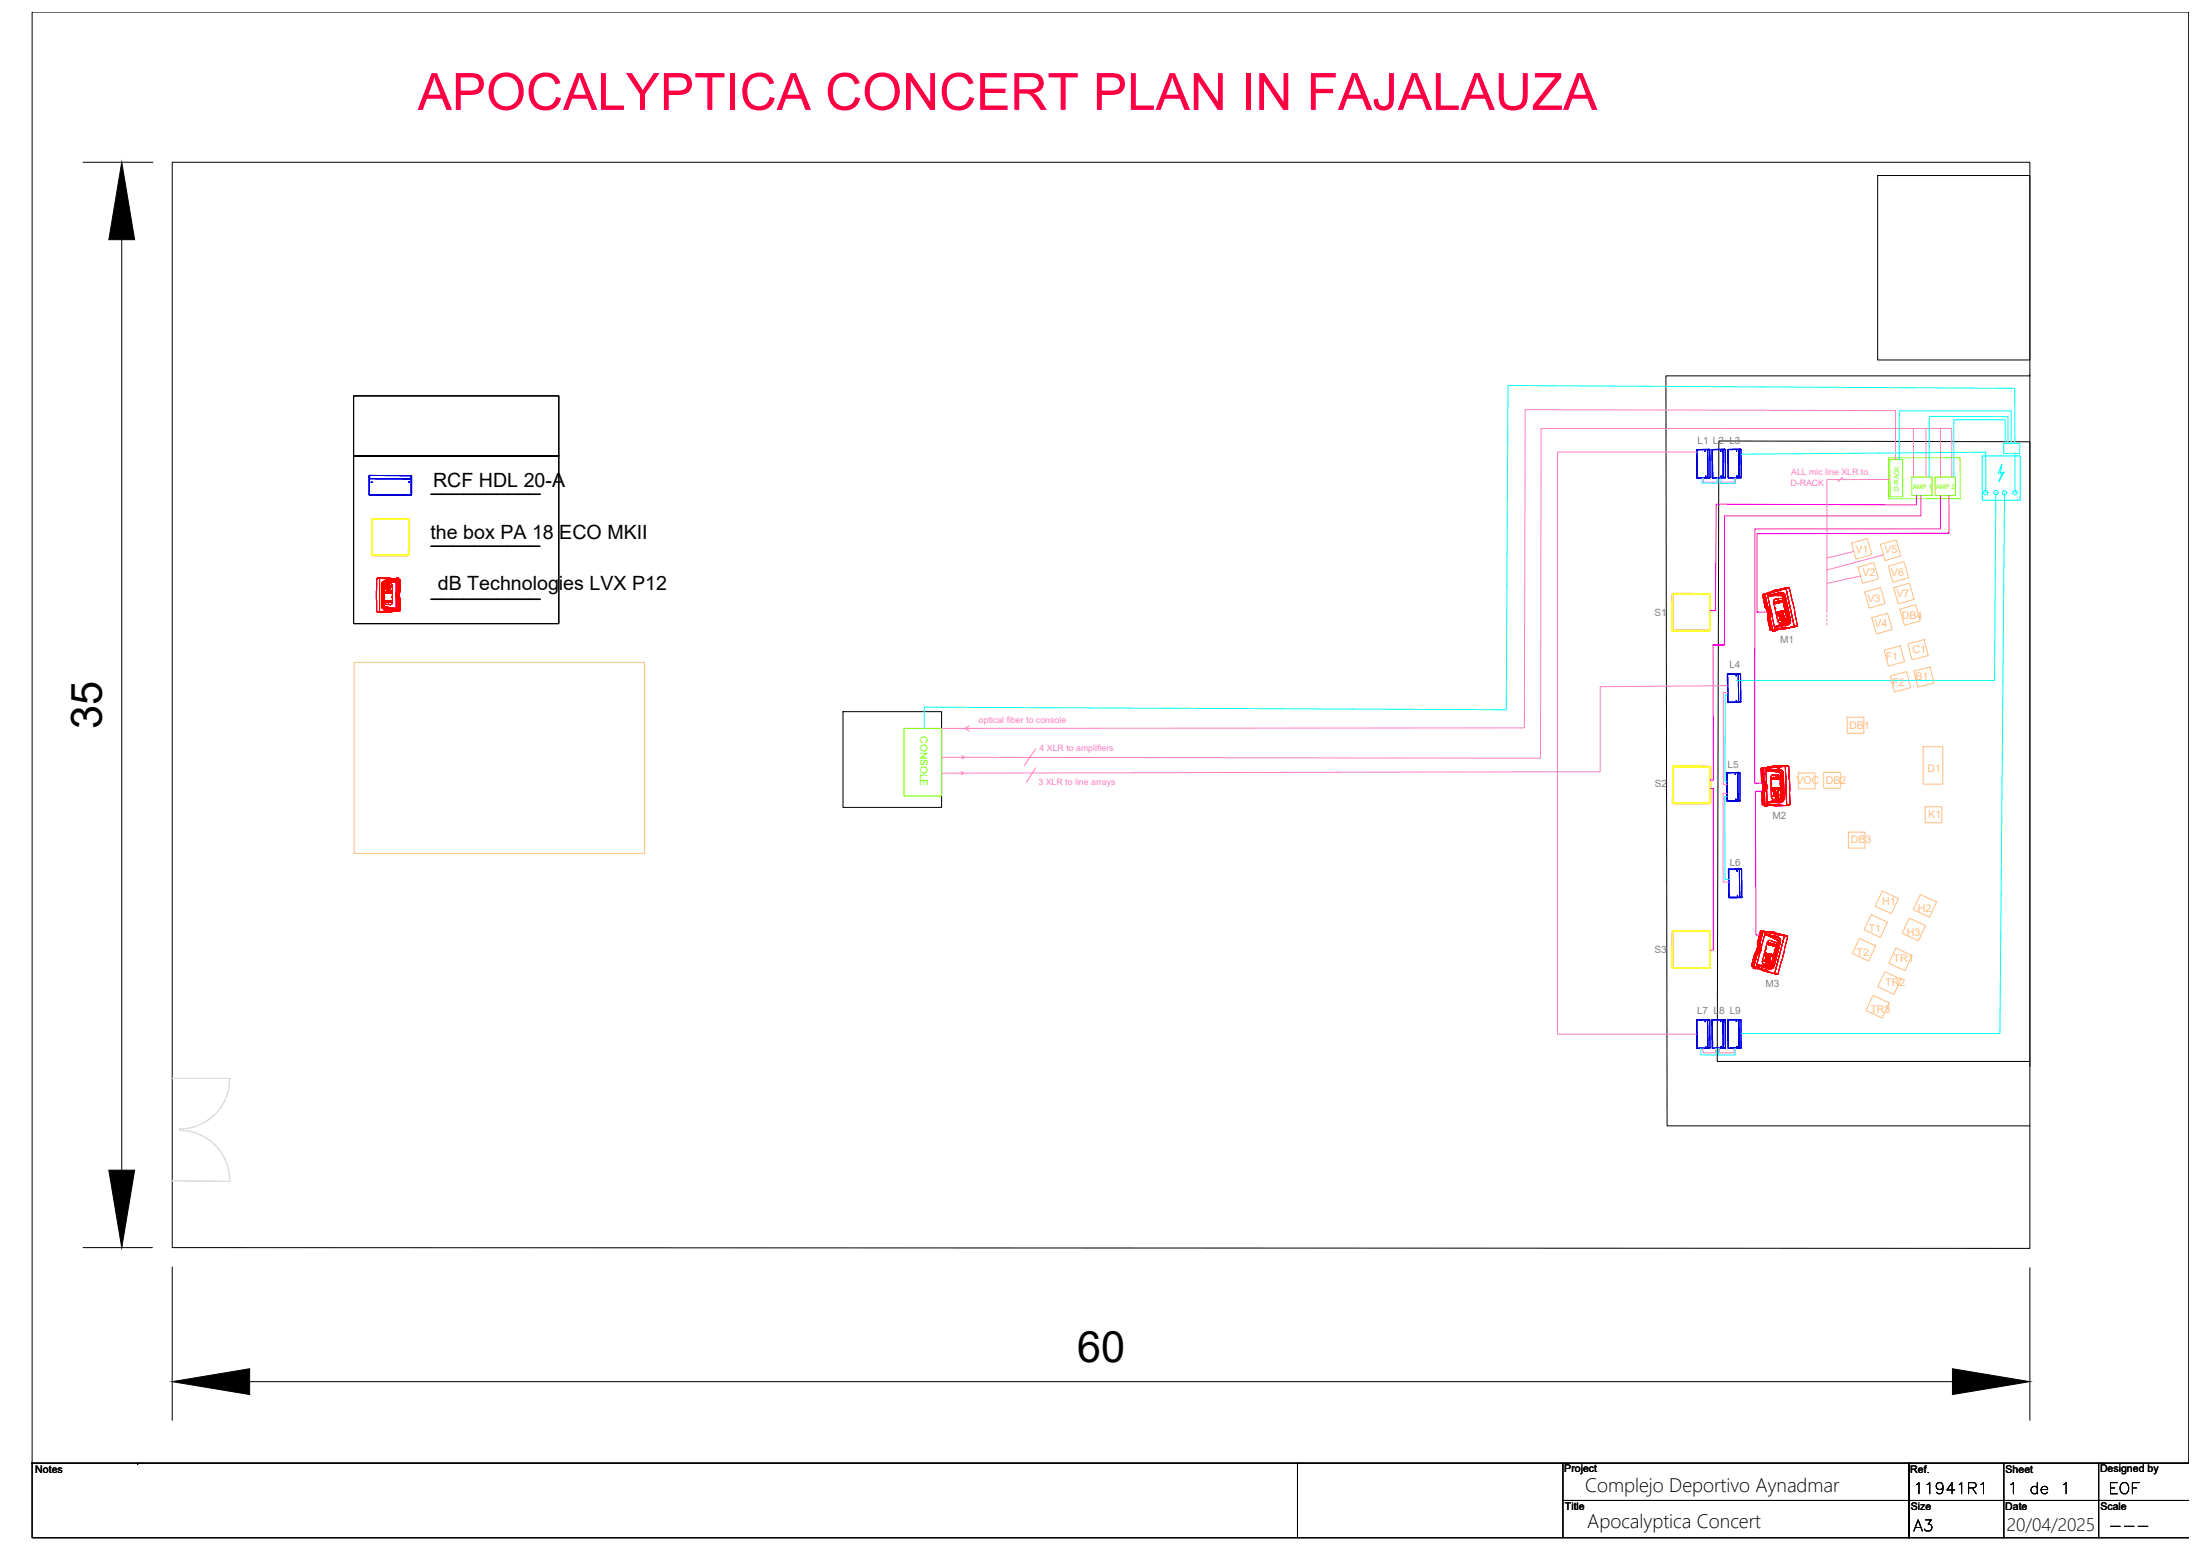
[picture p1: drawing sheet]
<svg xmlns="http://www.w3.org/2000/svg" width="1189mm" height="841mm" viewBox="0 0 1189 841" stroke-linecap="round" stroke-linejoin="round" font-family="sans-serif">
<defs><g id="words">
<text font-size="27.6" fill="#ff003f" x="225" y="59">APOCALYPTICA CONCERT PLAN IN FAJALAUZA</text>
<g font-size="23.3">
<text x="55" y="393" transform="rotate(-90 55 393)">35</text>
<text x="580" y="733">60</text>
</g>
<g font-size="10.6">
<text x="233" y="262">RCF HDL 20-A</text>
<text x="232" y="264">__________</text>
<text x="232" y="290">the box PA 18 ECO MKII</text>
<text x="236" y="318">dB Technologies LVX P12</text>
<text x="232" y="321">__________</text>
</g>
<g font-size="10.5">
<text x="232" y="292">__________</text>
<text x="854" y="804">Complejo Deportivo Aynadmar</text>
<text x="855" y="823">Apocalyptica Concert</text>
</g>
<text font-size="9.8" x="1081" y="824">20/04/2025</text>
<g font-size="5.7" fill="#ffbf7f">
<text x="999" y="298">V1</text>
<text x="1015" y="298">V5</text>
<text x="1003" y="310">V2</text>
<text x="1019" y="310">V6</text>
<text x="1022" y="322">V7</text>
<text x="1006" y="324">V3</text>
<text x="1024" y="333">DB4</text>
<text x="1010" y="338">V4</text>
<text x="1030" y="352">C1</text>
<text x="1016" y="355">F1</text>
<text x="1019" y="369">F2</text>
<text x="1032" y="366">B1</text>
<text x="996" y="393">DB1</text>
<text x="1038" y="415">D1</text>
<text x="968" y="422">VOC</text>
<text x="984" y="422">DB2</text>
<text x="1039" y="440">K1</text>
<text x="997" y="454">DB3</text>
<text x="1014" y="487">H1</text>
<text x="1033" y="491">H2</text>
<text x="1007" y="502">T1</text>
<text x="1027" y="504">H3</text>
<text x="1000" y="515">T2</text>
<text x="1020" y="518">TR1</text>
<text x="1016" y="531">TR2</text>
<text x="1008" y="545">TR3</text>
</g>
<g font-size="5.7">
<text x="19" y="793">Notes</text>
<text x="843" y="793">Project</text>
<text x="1029" y="793">Ref.</text>
<text x="1080" y="793">Sheet</text>
<text x="1131" y="793">Designed by</text>
<text x="843" y="813">Title</text>
<text x="1029" y="813">Size</text>
<text x="1080" y="813">Date</text>
<text x="1131" y="813">Scale</text>
</g>
<text font-size="5.5" fill="#7fff00" x="496" y="396" transform="rotate(90 496 396)">CONSOLE</text>
<g font-size="5.4" fill="#808080">
<text x="914" y="239">L1 L2 L3</text>
<text x="891" y="332">S1</text>
<text x="959" y="346">M1</text>
<text x="932" y="360">L4</text>
<text x="931" y="413">L5</text>
<text x="891" y="424">S2</text>
<text x="955" y="441">M2</text>
<text x="932" y="466">L6</text>
<text x="891" y="513">S3</text>
<text x="951" y="532">M3</text>
<text x="914" y="546">L7 L8 L9</text>
</g>
<g font-size="4.7" fill="#ff7fbf">
<text x="965" y="256">ALL mic line XLR to</text>
<text x="964" y="261">D-RACK</text>
<text x="527" y="389">optical fiber to console</text>
<text x="560" y="404">4 XLR to amplifiers</text>
<text x="559" y="423">3 XLR to line arrays</text>
</g>
<g font-size="3.5" fill="#7fff00">
<text x="1030" y="263" transform="rotate(-1 1030 263)">AMP 1 AMP 2</text>
<text x="1023" y="264" transform="rotate(-90 1023 264)">D-RACK</text>
</g>
</g></defs>
<!-- layer: PDF_Geometry -->
<g fill="none" stroke="#000" stroke-width=".54">
<path d="M17 6h1162v782h-1162zM190 213h111v32h-111h111h-111h111v91h-111zM17 788h1M17 788h.1M17 787v1M74 788v1M699 788v40M842 788v40M1028 788v40M1032 799l2-1v6M1038 799l1-1v6M1055 799l2-1v6"/>
<path d="M1067 799l1-1v6M1079 788v40M1083 799l2-1v6M1097 798v6M1112 799l1-1v6M1131 788v40M1141 798h-4v6h4M1143 799a3 3 0 0 1 4 2 3 3 0 0 1-2 3 3 3 0 0 1-3-2 3 3 0 0 1 1-3zM1152 798h-3v6M1179 788h-1162v40h1162M842 808h337M1037 818h3l-1 3a2 2 0 0 1 1 3 2 2 0 0 1-3-1"/>
<path d="M1047 800a1.9 1.9 0 0 1-3 2 1.9 1.9 0 0 1-1-3 1.9 1.9 0 0 1 3 0 3 3 0 0 1 1 4 3 3 0 0 1-3 1l-1-1M1053 802h-4l3-4v6M1060 801h4l1-1-1-1-1-1h-3v6M1062 801l3 3M1097 801a1.9 1.9 0 0 0-2 0 1.9 1.9 0 0 0 0 3 1.9 1.9 0 0 0 2-1M1100 802h3a1.9 1.9 0 0 0-2-2 1.9 1.9 0 0 0-2 2 1.9 1.9 0 0 0 2 2l2-1M1137 801h2M1149 801h2M1028 828v-40v40M1031 824l2-6 3 6M1032 822h3M1137 822h5"/>
<path d="M1144 822h6M1152 822h5"/>
</g>
<!-- layer: 0 -->
<path d="M45 87h37M93 87h1000v585h-1000zM1011 95h82v99h-82zM66 129v501M1093 202h.1M1093 202h-196l1 404h195M454 383h53v52h-53zM1093 572h-168l1-335 167 1v336M45 672h37M93 682v83M1093 683v82M134 744h918" fill="none" stroke="#000" stroke-width=".54"/>
<path d="M66 87l7 42h-14zM59 630h14l-7 42zM93 744l41-7v14zM1052 737l41 7-41 7z" fill="#000" stroke="#000" stroke-width=".54"/>
<!-- layer: PDF_Geometry -->
<g fill="none" stroke="#f00" stroke-width=".54">
<path d="M203 312v3M204 311h-1M204 311h.1M204 311v18h9M205 311l8 1M205 311h.1M206 315h.1M206 317v1zM206 311h.1M207 315l4-1v1v9a1.7 1.7 0 0 1 0 2 1.7 1.7 0 0 1-2-1 2.1 2.1 0 0 1-2-3zM207 316h.1M207 319h.1"/>
<path d="M208 319h.1M208 320h.1M208 319v1zM208 315h.1M208 319v1M208 317h.1M208 318h.1M208 316h1M208 316h.1M208 316h1h-1h1l-1 1v-1h1v1l-1-1zM208 317h1M208 317v1z"/>
<path d="M209 319h.1M209 315h.1M209 317h.1M209 317h-1M209 320h.1M209 316h-1M209 315v1M209 316h.1M209 318h.1M209 317v1M209 319h1M210 319h.1"/>
<path d="M210 318h.1M210 319h-1M210 318v1M210 316h-1M210 316l-1 1M210 317h.1M210 316h.1M210 317v1zM211 316h.1M211 320h.1M211 318h.1M211 319h.1"/>
<path d="M211 313l-4 1M211 313h-3a1.5 1.5 0 0 0-2 2v12l2 1h3l-1-1a2.6 2.6 0 0 1-4-1l1-12M211 313l-2 1a2.1 2.1 0 0 0-2 1v11a2.4 2.4 0 0 0 3 1l3 1v-9M213 312h3M213 311v1M213 312v1h-6l-1 1-1 12 1 1 1 1h6v1h1M213 313v6l1-1M213 313h-2M213 312l2-1v1M214 319v3M214 312l-9-1-2 1 1-1v18h-1v-15M214 312l1 5"/>
<path d="M214 318l-1 2v1l1 2M214 318h1M214 319v1zM214 312h1M215 318h-1h1v2M215 317h.1M215 317v1v-6v5l1 1M215 317v6M215 318v2M215 312h1M216 318l-1 2 1 9M216 312v6"/>
<path d="M952 320l10-3 2 10M953 319l-4 1h1M956 318l-3 1M962 316l-5 2M962 316v1zM962 316l2 1M203 329l2 1M205 330h.1M206 323v1zM206 320v1zM207 321h.1M207 324h.1"/>
<path d="M208 324h.1M208 324h1zM209 324h.1M209 324h1zM209 325h.1M209 330h-4M210 324h.1M211 324h.1M211 321h.1M211 328h2M213 329l-4 1M213 322l2 2v5v-6"/>
<path d="M213 328h.1M214 323l1 6M214 320v2zM215 320v3h-1v-1l1 1M215 320v3M215 323h-1M215 329h1M216 329h-3M216 323l-1 1M949 320l2 7 1 3v3M951 320l1 7M951 320h1v1l7-2a2.1 2.1 0 0 1 3 2l2 14a2.9 2.9 0 0 1-3 2l-5 1v1"/>
<path d="M951 326v1M951 326v1l1 2v4h1M952 327v3M952 327v1v-1h-1l1 3M952 326l-1-6h-1l1 6 3 2M952 333l2 6h3M952 333h1l1 6h1l-2-6M952 321h.1M952 327l-1-1 1 1M952 327l2 1v2v2M952 328l1 3zM952 330l1 2v-1v1"/>
<path d="M952 330l1 3M953 327l1 5M953 333h.1M953 327l1 4M953 333l1-1 1 7M954 332v-1l2 7M954 332l-1 1M954 339h.1M954 331l-2-10h4a3 3 0 0 1 4 1l3 12a4 4 0 0 1-3 2l-4 2M955 320l-3 1M955 339h.1M956 323l2-1a1.8 1.8 0 0 1 2 0 1.8 1.8 0 0 1 1 3l1 7a1.6 1.6 0 0 1 1 2 1.6 1.6 0 0 1-2 1h-1a2.1 2.1 0 0 1-2 0 2.1 2.1 0 0 1-1-2z"/>
<path d="M956 324h.1M956 339l-1 1v-1M956 324h1zM956 324v1M956 325h1zM957 325h.1M956 325h.1M956 328h.1M956 324l1 1M957 324h.1M957 324v1M957 331h.1"/>
<path d="M957 339h.1M957 330h.1M958 324h.1M957 324h1M958 324v1M958 322h.1M958 325h.1M958 330v1M958 330h.1M958 331h.1M958 334h.1M958 324h-1z"/>
<path d="M959 331h.1M958 337l-2 1M959 324h.1M958 324h1zM958 324h1M958 330l1-1zM958 331h1M959 332h.1M959 324v1M959 323h.1M959 325h.1M959 332v1"/>
<path d="M959 331v1zM959 330h.1M959 329h.1M959 334h.1M959 330v1M959 333h.1M959 334v-1v1M959 323v1M959 323v1zM959 333v1v-1M959 331v1M960 332h.1"/>
<path d="M960 324h.1M959 329h1zM960 329h.1M960 331h.1M959 331l1 1M959 329v1M959 324h1M959 332h1M960 333h-1M960 323h.1M960 331v1M960 323l-1 1z"/>
<path d="M960 334h.1M960 335h.1M960 334v1M960 330h.1M960 329h1zM960 331l1 1M961 334h.1M961 329h.1M961 332h.1M960 331l1 1zM961 330h.1M960 330h1"/>
<path d="M960 334h1M961 332a.6 .6 0 0 1 0 1v-1v1a.6 .6 0 0 1 0 1 .7 .7 0 0 1-1-1 .7 .7 0 0 1 1-1 .6 .6 0 0 1 0 1 .6 .6 0 0 1-1 0zM961 333v1M961 334v1M961 333h.1M961 335h.1M961 329v1M961 331h-1M961 331h.1M961 327h.1M962 334h.1M961 334h1"/>
<path d="M962 324v1zM962 330h.1M962 327v1zM962 333h.1M963 330v1zM963 334l-2-12a3 3 0 0 0-4-2h-2l4-1 2 1 3 14a1.8 1.8 0 0 1-2 2l-4 1M963 335l-5 2M963 333l1 1zM964 327l3 10h1a9 9 0 0 1-6 1l-7 1M964 327l-2-10h1h1l4 17M964 327l3 10M965 338h.1"/>
<path d="M966 338l-9 1M966 338h.1M967 337h.1M968 333v4M968 337h-1M949 414v7l1 2-1 4M949 420h.1M950 414v6M950 414h1v1l8-1a2.1 2.1 0 0 1 2 3v14a2.9 2.9 0 0 1-3 1h-6v1M951 414l11-1v21M951 415h.1M952 413l-3 1"/>
<path d="M954 415h-3M954 419h.1M954 417h3a1.8 1.8 0 0 1 2 1 1.8 1.8 0 0 1 0 2v8a1.6 1.6 0 0 1 0 1 1.6 1.6 0 0 1-1 1h-1a2.1 2.1 0 0 1-3 0 2.1 2.1 0 0 1 0-3zM955 419h.1M955 419v1M955 420h.1M955 419l1 1M956 419h.1M956 419v1M956 420h.1M956 412l-4 1M956 417h.1"/>
<path d="M957 419h.1M956 419h1zM957 419v1M957 420h.1M957 419h1zM958 419h.1M958 419v1M959 419h.1M960 419v1zM962 412l-6 1M962 412v1zM962 412l2 1"/>
<path d="M949 427v6l4 1M949 427h1v6v-6M949 420v1l1 3-1 2 1 1M950 421v2M950 421h-1l1 2M950 433h-1M950 427h.1M950 423v3v-1v1M950 423v3M950 420v-6h-1v6l3 2M950 420h-1v1M950 420l2 3v1l-2 2"/>
<path d="M950 427v-1l1 7M950 421v4zM950 426l2-1v7M950 426v1v-1M951 434h1M951 433h-1M951 421v5M951 421v4M952 425l-1-10h4a3 3 0 0 1 4 2l1 12a4 4 0 0 1-4 2l-4 1M953 434h9M953 434h.1M954 422h.1"/>
<path d="M954 425l1 1zM954 429h.1M954 432h-2M955 424h.1M955 424v1M955 425h.1M955 425v1zM955 426h.1M956 426h.1M955 429h.1M956 425h.1M956 427h.1"/>
<path d="M956 428v1M956 424h.1M956 425v1M956 426v1zM956 428h.1M956 428v1v-1M957 426h.1M957 427h.1M956 426v1M957 429h.1M956 429h.1M956 430h.1"/>
<path d="M956 429v1M957 430h.1M957 426v1M957 429v1M957 424h.1M957 424v1M957 425h.1M957 427h1M958 427h.1M957 428v1l1-1M957 428a.6 .6 0 0 1 1 0 .7 .7 0 0 1-1 1l1-1a.6 .6 0 0 1 0 1 .7 .7 0 0 1-1-1 .6 .6 0 0 1 1 0 .6 .6 0 0 1 0 1 .7 .7 0 0 1-1-1zM957 428l1 1"/>
<path d="M958 429h.1M958 430h.1M958 424h.1M958 425h.1M957 425h1M958 426v1zM958 426h.1M958 427h-1M958 428h.1M958 428v1M958 424v1M958 428l-1 1"/>
<path d="M958 428h-1M958 429v1M958 424v1zM958 430h1zM959 425h.1M959 429h.1M959 430h.1M959 422h.1M959 425v1zM960 430v-13a3 3 0 0 0-4-2h-2l4-1 2 2v14a1.5 1.5 0 0 1-1 2h-5M960 430l-6 2M960 423v1z"/>
<path d="M960 426v1zM960 429v1zM960 434h.1M962 434h.1M964 433l-1 1M964 430v-17h-2v21l2-1a9 9 0 0 1-6 0h-7M964 430v3M945 514l-2 6 4 2M945 514h1l-2 6h1l1-6M946 514h.1M946 514h1M946 514h1l-2 6"/>
<path d="M946 520h3M947 514l1-1-2 7M947 511l-1 2h1l-1 1M947 511l-1 3M947 507v1l-1 4-1 1 1 1M947 508l1 1v-1h-1v3M947 508v3M947 507v1M948 509l-1 4zM948 508l2-6-1-1-2 6 2 3M948 508l-1-1v1M948 508l1 2-1 2-1 2"/>
<path d="M948 513l3-10 3 2a3 3 0 0 1 4 2l-3 12a4 4 0 0 1-5 1h-4M948 501l-1 7-1 3-1 3M948 509l-1 4M949 509l-1 4M949 520h4M949 520l4 1a1.8 1.8 0 0 0 2-1l4-13a1.8 1.8 0 0 0-2-2l-4-1 2 1a2.9 2.9 0 0 1 3 2l-4 13M949 501h-1l4 1M950 502l-2 6M950 517h.1M950 502h1v1l7 2a2.1 2.1 0 0 1 1 2l-4 14a2.9 2.9 0 0 1-3 0l-6-1v1M950 518h.1M950 514h1z"/>
<path d="M951 517v1M951 503l2 1M951 502l10 2-5 20M951 517h.1M951 515h.1M951 517v1v-1M951 514h.1M951 514v1zM951 516h.1M951 513h.1M951 519h.1M951 511h.1"/>
<path d="M951 516h1M952 519h.1M952 516h.1M952 515h.1M952 514h.1M951 519h1zM952 513h.1M952 519h-1M952 516h-1M952 515l-1 1zM952 517h.1M952 514v1"/>
<path d="M952 502h4M952 508h.1M952 518h.1M952 515v1M952 514h1zM953 519h.1M952 517a.6 .6 0 0 1 1 0 .6 .6 0 0 1 0 1 .6 .6 0 0 1-1 0l1-1v1a.7 .7 0 0 1-1-1 .6 .6 0 0 1 1 0 .6 .6 0 0 1 0 1 .6 .6 0 0 1-1 0zM953 516h.1M952 514h1M953 514h.1M953 514h-1M953 519h-1"/>
<path d="M953 509h.1M953 516h-1M953 508h.1M953 508v1zM953 518h.1M953 508v1M953 517h.1M953 506l2 1a1.8 1.8 0 0 1 2 1 1.8 1.8 0 0 1 0 2l-2 7a1.6 1.6 0 0 1-1 2 1.6 1.6 0 0 1-2 0 2.1 2.1 0 0 1-3-1 2.1 2.1 0 0 1 1-2zM953 517v1M953 516v1M953 514h1zM954 517h.1"/>
<path d="M953 516h1M954 508h.1M954 519h.1M953 515h.1M954 514h.1M954 516h.1M954 508l-1 1M954 515h.1M954 509h.1M954 514v1M954 508h1zM954 508v1"/>
<path d="M954 518h.1M955 515h.1M955 508h.1M954 514h1zM955 509h.1M955 514h.1M955 515h-1M955 509h-1M955 507h.1M955 508v1zM955 508v1M955 519v1z"/>
<path d="M955 515v1zM955 508l1 1zM956 509h.1M956 508h.1M956 509h-1M956 508v1zM956 516v1zM956 512h.1M956 502l5 1M956 509v1M957 513v1zM957 509h.1"/>
<path d="M957 510v1zM961 503v1zM961 503l2 1M944 520h.1M945 521h-1h2M945 520h.1M945 520l7 2a9 9 0 0 0 6 2h-2l5-20h2l-4 17M947 522l8 2M947 522h.1M953 520h1M954 524h.1M955 524h.1"/>
<path d="M956 524h.1M956 524h2M959 521l-1 3"/>
<circle cx="208" cy="318" r=".3"/>
<circle cx="210" cy="316" r=".4"/>
<circle cx="210" cy="318" r=".3"/>
<circle cx="211" cy="318" r=".1"/>
<circle cx="206" cy="326" r=".3"/>
<circle cx="958" cy="331" r=".1"/>
<circle cx="959" cy="332" r=".4"/>
<circle cx="959" cy="333" r=".5"/>
<circle cx="960" cy="331" r=".4"/>
<circle cx="961" cy="321" r=".3"/>
<circle cx="960" cy="417" r=".3"/>
<circle cx="955" cy="426" r=".1"/>
<circle cx="956" cy="428" r=".5"/>
<circle cx="956" cy="427" r=".4"/>
<circle cx="958" cy="427" r=".4"/>
<circle cx="951" cy="517" r=".5"/>
<circle cx="951" cy="514" r=".1"/>
<circle cx="951" cy="516" r=".4"/>
<circle cx="953" cy="516" r=".4"/>
<circle cx="958" cy="507" r=".3"/>
</g>
<g fill="none" stroke="#ff0" stroke-width=".54">
<path d="M200 279l20 1M200 279v20zM220 279l-20 1M220 280v19zM200 299h20M901 320h20M921 320h-20v19v-19M921 320v19zM901 339h20M901 340h20M901 412l20 1M921 413h-20v19v-19"/>
<path d="M921 413v19zM901 432h20M901 433h20M901 501l20 1M921 501h-20v20v-19M921 502v19zM901 521h20"/>
</g>
<g fill="none" stroke="#00f" stroke-width=".54">
<path d="M199 257v9M199 257h.1M199 256v11M199 256v2h22M199 258h22M200 260h.1M221 260h.1M220 260h1M221 256v2M221 256l1 1M221 256v1M221 256h-22"/>
<path d="M221 256h1M222 257l-1 10M222 256v10M914 242v15zM914 257h7M919 243h.1M919 257h.1M919 256v1M920 242v15M920 242h-6M920 242h.1M921 242h-1"/>
<path d="M921 257h.1M921 242h-7M921 242h-1v15M921 242h.1M921 242v15M921 257h-7M921 257h-1M922 242l1 15zM923 257h.1M927 243h.1M927 257h.1M927 256v1"/>
<path d="M928 242v15M929 242h-7M929 242h.1M929 242v15M929 257h-6M929 257h.1M929 242h-1v15M929 257h-1M931 242v15zM935 243h.1M936 257h.1M936 256v1"/>
<path d="M937 242v15M937 242h-6h7M937 242h.1M938 257h.1M938 257h-7M938 242h-1v15M938 242h.1M938 242v15M938 257h-1M199 266l22 1zM931 363v15zM931 378h.1"/>
<path d="M935 364h.1M935 377h.1M936 363l1 15M937 363h-6M937 363h.1M937 378h1M937 378h-6M937 363l1 15M937 378h.1M938 363h-2l1 15M938 378h-7M938 378h-1"/>
<path d="M938 378h.1M930 416v15zM935 417h.1M936 416v15M937 416h-7M937 416h.1M937 416h-1v15M937 416v15M930 431h1M935 431h.1M935 430v1M937 431h.1"/>
<path d="M937 431h-6M937 431h-1M931 468v15zM931 468h7M936 469h.1M937 468v15M938 468h.1M938 468h-7M938 468h-1v15M938 468v15M931 483h.1M936 483h.1"/>
<path d="M936 482v1M938 483h.1M938 483h-7M938 483h-1M914 549v15zM919 550h.1M920 549v15M920 549h-6h7M920 549h.1M921 549h-1M921 549h-1v15M921 549h.1"/>
<path d="M921 549v15M922 549v15zM922 549h7M927 550h.1M928 549v15M929 549h.1M929 549v15M929 549h-7M929 549h-1v15M931 549v15zM935 550h.1M937 549v15"/>
<path d="M937 549h-6M937 549h.1M938 549h-7M938 549h-1v15M938 549h-1M938 549v15M914 564h.1M919 564h.1M919 563v1M921 564h-7M921 564h.1M921 564h-1"/>
<path d="M921 564l-7 1M927 564h.1M927 563v1M929 564h.1M929 564h-7M929 564h-1M929 564l-6 1M931 564h.1M936 564h.1M936 563v1M937 564h-6M937 564h.1"/>
<path d="M938 564h.1M938 564h-7M938 564h-1"/>
</g>
<!-- layer: ARCHITECTURAL -->
<path d="M1017 247l39-1v23h-39zM1018 248h7v20h-7zM1030 257h11v10h-11zM1042 257h11v10h-11zM487 392h20v37h-20z" fill="none" stroke="#7fff00" stroke-width=".54"/>
<!-- layer: SPEAKON -->
<path d="M1032 267v5l-108-1v58h-3M1035 267v11h-106v69M1045 267v18h-100v137h4M1050 267v20h-104v43l6-1M921 329h.1M923 347h6h-6v73h-2M921 425h2v87h-2M921 420h.1M949 426h-3v78l2-1" fill="none" stroke="#f0f" stroke-width=".54"/>
<!-- layer: XLR -->
<g fill="none" stroke="#ff7fbf" stroke-width=".54">
<path d="M1031 231v26M1037 231l1 26M1045 231v26M914 243h-75v173h-332M925 257v3h-7v-3M934 257v3h-7v-3M993 257l-3 2M1018 258h-34v72M1021 248v-27h-199l-1 171h-314M1051 257v-26h-221v177h-323M999 297l-15 3M1015 299l-31 8"/>
<path d="M1002 310l-18 4M984 333v1M984 335v2M984 331v1M931 369l-69 1v46h-23v141h75M931 373h-3v49h2M522 391l-2 1 2 2M518 415l1 1-1 1M518 407l2 1-2 1M558 403l-6 9M558 413l-5 8M930 427h-2v48h3"/>
<path d="M924 565v2h-7v-2M934 564v3h-8v-3"/>
</g>
<!-- layer: POWER -->
<g fill="none" stroke="#0ff" stroke-width=".54">
<path d="M1079 239h9v5h-9zM1080 239v-13h-28l1 31M1082 239v-15h-43v33M1083 239v-18h-60v27M1085 239v-30l-273-1-1 174-313-1v11M925 257v3h-8v-3M935 257v3h-8v-3M938 245l132-2v22M1068 245h20v24h-20zM1078 250v5l2-1-3 5 2-4h-3zM1085 244v21M1075 265l-1 101h-139"/>
<path d="M1080 265l-3 291h-139M931 374h-2v47h1M930 429h-1v44h2M925 565v3h-9v-3M935 564v4h-9v-4"/>
<circle cx="1070" cy="265" r="1.2"/>
<circle cx="1075" cy="265" r="1.2"/>
<circle cx="1080" cy="265" r="1.2"/>
<circle cx="1085" cy="265" r="1.2"/>
</g>
<!-- layer: PDF_Geometry -->
<g fill="none" stroke="#dcdcdc" stroke-width=".54">
<path d="M93 581h.1M94 581h1M96 581h1M97 581h1M98 581h2M100 581h1M102 581h1M103 581h1M105 581h1M106 581h1M108 581h1M109 581h1"/>
<path d="M111 581h1M112 581h1M114 581h1M115 581h2M117 599l-1 1M117 581h1M118 598l-1 1M119 597h-1M119 581h.1M119 595v1M120 581h1M120 594v1"/>
<path d="M121 593h.1M122 581h1M122 591l-1 1M122 590v1M123 588l-1 1M123 587v1M123 581h1v1M123 585v1M123 584v1M124 582v1M97 608h1M97 609h1"/>
<path d="M98 608h1M99 609h.1M100 609h1M101 608h-1M102 609h1M102 607l-1 1M103 609l1 1M104 607h-1M105 610h1M105 606l-1 1M106 610l1 1M107 606h-1"/>
<path d="M107 611h1M108 605l-1 1M109 611l1 1M109 605h.1M110 612l1 1M111 604h-1M111 613l1 1M112 603l-1 1M113 614h1M113 602v1M114 615l1 1M114 601v1"/>
<path d="M115 616l1 1M116 600l-1 1M116 617l1 1M117 618l1 1M118 619l1 1M93 636h.1M94 636h1M96 636h1M97 636h1M98 636h2M100 636h1M102 636h1"/>
<path d="M103 636h1M105 636h1M106 636h1M108 636h1M109 636h1M111 636h1M112 636h1M114 636h1M115 636h2M117 636h1M119 636h.1M119 620l1 1"/>
<path d="M120 622l1 1M120 636h1M121 623v1M121 624l1 1M122 636h1M122 626v1M123 627v1M123 629v1M123 630v1M124 632v1M124 635v1h-1M124 633v1"/>
</g>
<!-- layer: INSTRUMENTS -->
<g fill="none" stroke="#ffbf7f" stroke-width=".54">
<path d="M997 292l9-2 2 9-8 2zM1013 293l8-2 3 8-9 3zM1001 305l8-2 3 9-9 2zM1005 319l8-3 3 9-9 2zM1017 305l9-3 2 9-8 3zM1020 316l9-2 2 9-8 2zM1008 333l9-3 2 9-8 2zM1023 328l9-2 2 8-8 3zM191 357h156v103h-156zM1015 350l9-2 2 8-9 3zM1028 347l8-3 3 9-9 2zM1018 364l9-2 2 8-8 3z"/>
<path d="M1031 361l9-2 2 9-9 2zM995 386h9v9h-9zM969 416h9v9h-9zM982 416h9v8h-9zM1036 402h11v20h-11zM1037 434h9v9h-9zM996 448h9v9h-9zM1014 480l9 4-4 8-9-4zM1008 492l9 5-4 8-9-4zM1028 494l9 4-4 9-8-5zM1034 482l9 4-4 8-8-4zM1002 505l8 4-3 8-9-4z"/>
<path d="M1021 510l9 4-4 9-9-4zM1009 536l9 4-4 8-9-4zM1015 523l9 4-4 8-9-4z"/>
</g>
<use href="#words"/>
</svg>
